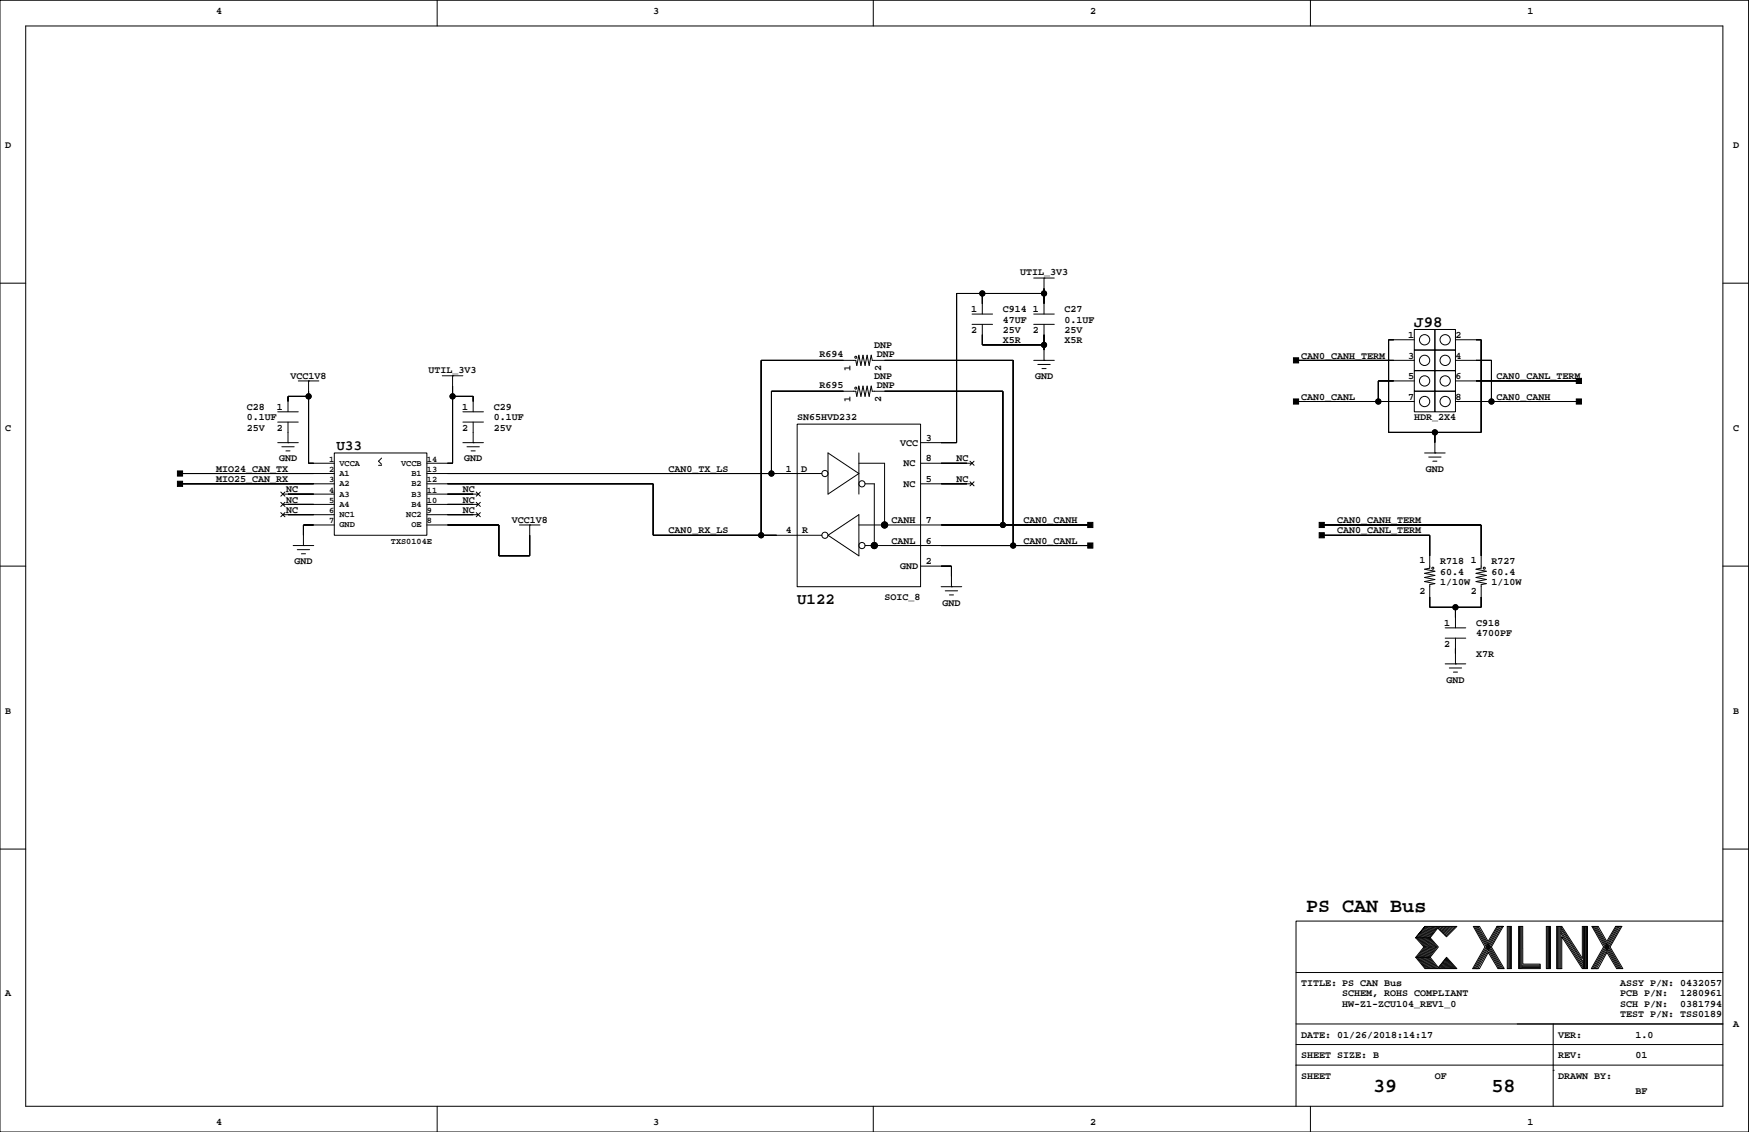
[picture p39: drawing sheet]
<svg xmlns="http://www.w3.org/2000/svg" width="432mm" height="279mm" viewBox="0 0 432 279" stroke-linecap="round" stroke-linejoin="round" font-family="sans-serif">
<defs><g id="words">
<g font-size="4.9">
<text x="322.5" y="225.2">PS CAN Bus</text>
<text x="339" y="269.6">39</text>
<text x="368.2" y="269.6">58</text>
</g>
<g font-size="3.9">
<text x="349.2" y="80.6">J98</text>
<text x="196.8" y="149.2">U122</text>
</g>
<text font-size="3.5" x="83" y="111.2">U33</text>
<g font-size="2.5">
<text x="53.3" y="3.4">4</text>
<text x="161.3" y="3.4">3</text>
<text x="269.2" y="3.4">2</text>
<text x="377.1" y="3.4">1</text>
<text x="1.3" y="36.4">D</text>
<text x="427.9" y="36.4">D</text>
<text x="251.8" y="67.9">UTIL_3V3</text>
<text x="239.8" y="77.1">1</text>
<text x="247.6" y="77.1">C914</text>
<text x="255" y="77.1">1</text>
<text x="262.8" y="77.1">C27</text>
<text x="239.8" y="82.2">2</text>
<text x="247.6" y="79.6">47UF</text>
<text x="247.6" y="82.2">25V</text>
<text x="255" y="82.2">2</text>
<text x="262.8" y="79.6">0.1UF</text>
<text x="262.8" y="82.2">25V</text>
<text x="347.7" y="83.4">1</text>
<text x="359.3" y="83.4">2</text>
<text x="202.3" y="88.1">R694</text>
<text x="215.9" y="86">DNP</text>
<text x="216.5" y="88.1">DNP</text>
<text x="247.6" y="84.7">X5R</text>
<text x="262.8" y="84.7">X5R</text>
<text x="321.2" y="88.5">CAN0_CANH_TERM</text>
<text x="347.7" y="88.5">3</text>
<text x="359.3" y="88.5">4</text>
<text x="71.7" y="93.6">VCC1V8</text>
<text x="105.8" y="92.1">UTIL_3V3</text>
<text x="202.3" y="95.8">R695</text>
<text x="209.9" y="91.5" transform="rotate(-90 209.9 91.5)">1</text>
<text x="215.9" y="93.6">DNP</text>
<text x="216.5" y="95.8">DNP</text>
<text x="217.6" y="91.5" transform="rotate(-90 217.6 91.5)">2</text>
<text x="255.5" y="93.6">GND</text>
<text x="347.7" y="93.6">5</text>
<text x="359.3" y="93.6">6</text>
<text x="369.5" y="93.6">CAN0_CANL_TERM</text>
<text x="60.9" y="101.2">C28</text>
<text x="68.4" y="101.2">1</text>
<text x="114.1" y="101.2">1</text>
<text x="121.9" y="101.2">C29</text>
<text x="209.9" y="99.1" transform="rotate(-90 209.9 99.1)">1</text>
<text x="217.6" y="99.1" transform="rotate(-90 217.6 99.1)">2</text>
<text x="321.2" y="98.7">CAN0_CANL</text>
<text x="347.7" y="98.7">7</text>
<text x="359.3" y="98.7">8</text>
<text x="369.5" y="98.7">CAN0_CANH</text>
<text x="1.3" y="106.3">C</text>
<text x="60.9" y="103.7">0.1UF</text>
<text x="60.9" y="106.3">25V</text>
<text x="68.4" y="106.3">2</text>
<text x="114.1" y="106.3">2</text>
<text x="121.9" y="106.3">25V</text>
<text x="121.9" y="103.7">0.1UF</text>
<text x="196.8" y="103.7">SN65HVD232</text>
<text x="349.2" y="103.7">HDR_2X4</text>
<text x="427.9" y="106.3">C</text>
<text x="68.9" y="113.9">GND</text>
<text x="114.6" y="113.9">GND</text>
<text x="222.2" y="110.1">VCC</text>
<text x="228.6" y="108.8">3</text>
<text x="228.6" y="113.9">8</text>
<text x="236.2" y="113.9">NC</text>
<text x="53.3" y="116.4">MIO24_CAN_TX</text>
<text x="53.3" y="119">MIO25_CAN_RX</text>
<text x="165.1" y="116.4">CAN0_TX_LS</text>
<text x="194" y="116.4">1</text>
<text x="197.8" y="116.4">D</text>
<text x="223" y="115">NC</text>
<text x="228.6" y="119">5</text>
<text x="236.2" y="119">NC</text>
<text x="352" y="116.4">GND</text>
<text x="70.7" y="121.5">NC</text>
<text x="70.7" y="124.1">NC</text>
<text x="114.3" y="121.5">NC</text>
<text x="114.3" y="124.1">NC</text>
<text x="223" y="120.1">NC</text>
<text x="70.7" y="126.6">NC</text>
<text x="114.3" y="126.6">NC</text>
<text x="126.3" y="129.1">VCC1V8</text>
<text x="165.1" y="131.7">CAN0_RX_LS</text>
<text x="194" y="131.7">4</text>
<text x="198.1" y="131.7">R</text>
<text x="220.1" y="129.1">CANH</text>
<text x="228.6" y="129.1">7</text>
<text x="252.7" y="129.1">CAN0_CANH</text>
<text x="330.1" y="129.1">CAN0_CANH_TERM</text>
<text x="330.1" y="131.7">CAN0_CANL_TERM</text>
<text x="220.1" y="134.2">CANL</text>
<text x="228.6" y="134.2">6</text>
<text x="252.7" y="134.2">CAN0_CANL</text>
<text x="72.7" y="139.3">GND</text>
<text x="222.2" y="140.6">GND</text>
<text x="228.6" y="139.3">2</text>
<text x="350.4" y="138.9">1</text>
<text x="355.5" y="139.3">R718</text>
<text x="355.5" y="141.8">60.4</text>
<text x="363.1" y="138.9">1</text>
<text x="368.2" y="139.3">R727</text>
<text x="368.2" y="141.8">60.4</text>
<text x="218.4" y="148.2">SOIC_8</text>
<text x="232.7" y="149.4">GND</text>
<text x="350.4" y="146.5">2</text>
<text x="355.5" y="144.4">1/10W</text>
<text x="363.1" y="146.5">2</text>
<text x="368.2" y="144.4">1/10W</text>
<text x="356.6" y="154.5">1</text>
<text x="364.4" y="154.5">C918</text>
<text x="356.6" y="159.6">2</text>
<text x="364.4" y="157.1">4700PF</text>
<text x="364.4" y="162.1">X7R</text>
<text x="357.1" y="168.5">GND</text>
<text x="1.3" y="176.1">B</text>
<text x="427.9" y="176.1">B</text>
<text x="1.3" y="245.9">A</text>
<text x="321.2" y="243.4">TITLE: PS CAN Bus</text>
<text x="331.4" y="245.9">SCHEM, ROHS COMPLIANT</text>
<text x="400" y="245.9">PCB P/N:</text>
<text x="400" y="243.4">ASSY P/N: 0432057</text>
<text x="414.8" y="245.9">1280961</text>
<text x="331.4" y="248.5">HW-Z1-ZCU104_REV1_0</text>
<text x="400" y="251">TEST P/N: TSS0189</text>
<text x="400" y="248.5">SCH P/N:</text>
<text x="414.8" y="248.5">0381794</text>
<text x="321.2" y="256.1">DATE: 01/26/2018:14:17</text>
<text x="384.7" y="256.1">VER:</text>
<text x="403.8" y="256.1">1.0</text>
<text x="427.9" y="253.6">A</text>
<text x="321.2" y="261.2">SHEET SIZE: B</text>
<text x="384.7" y="261.2">REV:</text>
<text x="403.8" y="261.2">01</text>
<text x="321.2" y="266.3">SHEET</text>
<text x="354.2" y="266.3">OF</text>
<text x="384.7" y="266.3">DRAWN BY:</text>
<text x="403.8" y="270.1">BF</text>
<text x="53.3" y="277.7">4</text>
<text x="161.3" y="277.7">3</text>
<text x="269.2" y="277.7">2</text>
<text x="377.1" y="277.7">1</text>
</g>
<g font-size="2.1">
<text x="81.3" y="114">1</text>
<text x="105.4" y="114">14</text>
<text x="81.3" y="119">3</text>
<text x="81.3" y="116.5">2</text>
<text x="83.8" y="114.9">VCCA</text>
<text x="83.8" y="117.5">A1</text>
<text x="99" y="114.9">VCCB</text>
<text x="101.6" y="117.5">B1</text>
<text x="105.4" y="119">12</text>
<text x="105.4" y="116.5">13</text>
<text x="81.3" y="124.1">5</text>
<text x="81.3" y="121.6">4</text>
<text x="83.8" y="120">A2</text>
<text x="83.8" y="122.6">A3</text>
<text x="83.8" y="125.1">A4</text>
<text x="101.6" y="120">B2</text>
<text x="101.6" y="122.6">B3</text>
<text x="101.6" y="125.1">B4</text>
<text x="105.4" y="124.1">10</text>
<text x="105.4" y="121.6">11</text>
<text x="81.3" y="126.7">6</text>
<text x="81.3" y="129.2">7</text>
<text x="83.8" y="130.2">GND</text>
<text x="83.8" y="127.6">NC1</text>
<text x="100.3" y="127.6">NC2</text>
<text x="101.6" y="130.2">OE</text>
<text x="105.4" y="129.2">8</text>
<text x="105.4" y="126.7">9</text>
<text x="96.5" y="134.3">TXS0104E</text>
</g>
</g></defs>
<g fill="none" stroke="#000" stroke-width=".25">
<path d="M0 .1h431.7v279.3h-431.7zM6.3 6.4h419.1v266.7h-419.1zM107.9 .1v6.3M215.6 .1v6.3M323.5 .1v6.3M0 69.9h6.3M240 77.5h5.1M242.5 72.4v5.1M255.2 77.5h5.1M255.2 68.6h5.1M257.8 68.6h.1M257.8 68.6v8.9"/>
<path d="M257.8 72.4h-21.6v36.9h-8.9M425.4 69.9h6.3M73.6 94h5.1M76.2 94h.1M76.2 94v20.3h6.3M76.2 97.8h-5.1v3.8M109.2 92.8h5.1M111.7 92.8h.1M111.7 92.8v21.5h-6.3M111.7 97.8h5.1v3.8M240 80.1h5.1M242.5 80.1v5h15.3"/>
<path d="M255.2 80.1h5.1M255.2 88.9h5.1M256.2 90h3.1M257.2 91h1.1M257.8 88.9h.1M257.8 80.1v8.8M320 88.9h29.2M320 99.1h29.2M349.2 96.6h5v5h-5zM349.2 91.5h5v5.1h-5zM349.2 86.4h5v5.1h-5zM349.2 81.3h5v5.1h-5z"/>
<path d="M349.2 83.9h-6.4v22.8h22.9v-22.8h-6.4M349.2 94h-8.9v5.1M354.2 96.6h5.1v5h-5.1zM354.2 91.5h5.1v5.1h-5.1zM354.2 86.4h5.1v5.1h-5.1zM354.2 81.3h5.1v5.1h-5.1zM359.3 88.9h8.9v10.2M359.3 94h30.5M359.3 99.1h30.5M44.4 116.9h38.1M44.4 119.4h38.1M68.6 104.2h5"/>
<path d="M68.6 101.6h5M68.6 109.3h5M69.6 110.3h3M70.6 111.3h1M71.1 106.7h.1M71.1 109.3h.1M71.1 104.2v5.1M82.5 111.8h22.9v20.3h-22.9zM93.5 114.8h.7M94.2 113.1l-.7 .7 .7 .8M105.4 116.9h97.5M105.4 119.4h55.9v12.7h41.6"/>
<path d="M114.3 104.2h5.1M114.3 101.6h5.1M114.3 109.3h5.1M115.3 110.3h3M116.3 111.3h1M116.8 106.7h.1M116.8 109.3h.1M116.8 104.2v5.1M190.5 116.9v-20.3h20.8l.2 1.2 .5-2.5 .5 2.5 .6-2.5 .5 2.5 .5-2.5 .5 2.5 .5-2.5 .2 1.3h32.3v33M196.8 104.7h30.5v40.1h-30.5zM204.4 111.8l7.6 5.1-7.6 5.1zM212 114.3h6.4v15.3"/>
<path d="M212 111.8v10.2M213.6 119.4h2.3v15.3M227.3 114.3h12.7M227.3 119.4h12.7M239.5 113.8l1 1M239.5 118.9l1 1M240.5 113.8l-1 1M240.5 118.9l-1 1M351.7 111.8h5.1M352.7 112.8h3.1M353.7 113.8h1.1M354.2 111.8h.1"/>
<path d="M354.2 106.7v5.1M0 139.7h6.3M69.3 121.4l1 1.1M69.3 124l1 1M69.3 126.5l1 1M69.8 127h12.7M69.8 122h12.7M69.8 124.5h12.7M70.3 121.4l-1 1.1M70.3 124l-1 1M70.3 126.5l-1 1M72.4 134.7h5.1"/>
<path d="M73.4 135.7h3M74.4 136.7h1M74.9 134.7h.1M82.5 129.6h-7.6v5.1M105.4 127h12.7M105.4 129.6h17.8v7.6h7.6v-7.6M105.4 122h12.7M105.4 124.5h12.7M117.6 121.4l1 1.1M117.6 124l1 1M117.6 126.5l1 1M118.6 121.4l-1 1.1"/>
<path d="M118.6 124l-1 1M118.6 126.5l-1 1M128.2 129.6h5.1M130.8 129.6h.1M187.9 132.1v-43.2h23.4l.2 1.3 .5-2.5 .5 2.5 .6-2.5 .5 2.5 .5-2.5 .5 2.5 .5-2.5 .2 1.2h34.8v45.8M204.4 132.1l7.6-5.1v10.2zM212 129.6h57.2M213.6 134.7h55.6M227.3 139.7h7.6v5.1M326.3 129.6h39.4v10.6l-1.3 .3 2.5 .5-2.5 .5 2.5 .5-2.5 .5 2.5 .5-2.5 .5 2.5 .5-1.2 .3v5.6h-12.7v-5.6l1.2-.3-2.5-.5 2.5-.5-2.5-.5 2.5-.5-2.5-.5 2.5-.5-2.5-.5 1.3-.3v-8.1h-26.7M425.4 139.7h6.3M232.4 144.8h5"/>
<path d="M233.4 145.8h3M234.4 146.8h1M234.9 144.8h.1M356.8 157.5h5.1M356.8 155h5.1M359.3 149.9v5.1M359.3 157.5v6.4M356.8 163.9h5.1M357.8 164.9h3.1M358.8 165.9h1M359.3 163.9h.1M0 209.6h6.3"/>
<path d="M425.4 209.6h6.3M349.5 236.3h3.6M349.9 231.5l1.9 2.2-2 2.6 2.2 2.8M350.1 236.3l2.2 2.8M350.2 231.5l1.9 2.3-2 2.5M350.4 236.3l2.2 2.8M350.5 231.5l1.9 2.3-2 2.5M350.6 236.3l2.3 2.7M350.8 231.5l1.9 2.3-2 2.5M351 236.3l2.2 2.8M351.1 231.5l1.9 2.3-2 2.5M351.3 236.3l2.2 2.8"/>
<path d="M351.4 231.5l1.9 2.3-2 2.5M351.6 236.3l2.2 2.8M351.7 231.5l1.9 2.2M351.8 228.7l-2.3 2.8 2.3-2.8h7.9l-2.6 2.5-2.1-2.1-1.9 2.4 2 2.2-2 2.6 2 2.5 2-2.5 2.6 2.8h-7.9l-2.3-2.8M351.9 236.3l2.2 2.8M352 231.5l1.9 2.2M352.1 228.7l-2.2 2.7M352.2 236.3l2.2 2.8M352.3 231.5l1.9 2.3-2 2.5M352.4 228.7l-2.2 2.7M352.5 236.3l2.2 2.8M352.6 231.5l1.9 2.2"/>
<path d="M352.7 228.7l-2.2 2.7M352.8 236.3l2.2 2.8M352.8 231.5l2 2.2M353 228.7l-2.2 2.7M353.1 231.5h-3.6l2.1 2.2-2.1 2.6M353.2 228.7l-2.1 2.7M353.6 233.8l-2 2.5M353.6 228.7l-2.2 2.7M353.8 228.7l-2.1 2.7M353.9 233.8l-1.9 2.4M354.1 228.7l-2.1 2.7M354.4 228.7l-2.1 2.7"/>
<path d="M354.5 233.8l-2 2.5M354.7 228.7l-2.1 2.7M354.8 233.8l-2 2.5M355 228.7l-2.1 2.7M355.2 238.8l.2 .3M355.3 238.6l.4 .5M355.4 228.7l-.4 .4M355.4 238.4l.6 .7M355.6 238.3l.7 .8M355.7 238.1l.9 1M355.7 228.7l-.5 .5M355.9 237.9l1 1.2"/>
<path d="M356 237.8l1.2 1.3M356.1 228.7l-.8 .7M356.1 237.6l1.4 1.4M356.3 237.4l1.5 1.7M356.4 237.2l1.6 1.9M356.5 228.7l-1 .9M356.5 237.1l1.8 2M356.7 236.9l1.9 2.2M356.8 236.7l2.1 2.4M356.8 228.7l-1.1 1.1M356.9 236.6l2.3 2.5M357.1 236.5l2.3 2.6"/>
<path d="M357.2 228.7l-1.3 1.2M357.5 228.7l-1.4 1.4M357.8 228.7l-1.6 1.6M358.2 228.7l-1.8 1.7M358.5 228.7l-1.9 1.9M359 228.7l-2.2 2.1M359.3 228.7l-2.3 2.3M364 228.7l6.1 10.4M364.3 228.7l6.1 10.4M364.6 228.7l6.1 10.4M364.9 228.7l6.1 10.4M367.4 232.3l-2.1-3.6h-1.6l2.9 5-3 5.4h1.7l2.1-4 2.4 4h1.6l-3.2-5.4"/>
<path d="M369.6 228.7l-2.2 3.6M369.8 228.7l-5.9 10.4M370.2 228.7l-6 10.4M370.5 228.7l-6 10.4M370.8 228.7l-6 10.4M371.1 228.7h-1.5h1.5l-2.9 5M372.1 228.7h1v10.4h-1zM372.4 228.7v10.4M372.6 228.7v10.4M372.9 228.7v10.4M374.9 228.7h1v9.3h4.3v1.1h-5.3zM375.1 228.7v10.4"/>
<path d="M375.4 228.7v10.4M375.7 228.7v10.4M375.7 238.2h4.5M375.7 238.5h4.5M375.7 238.8h4.5M381.8 228.7h1v10.4h-1zM382 228.7v10.4M382.3 228.7v10.4M382.5 228.7v10.4M384.3 228.7h1.3l5.1 7.8v-7.8h1.2v10.4h-1.2l-5.1-7.9v7.9h-1.3zM384.5 228.7v10.4M384.8 228.7v10.4"/>
<path d="M385.1 228.7v10.4M385.3 228.7v10.4M385.3 230.3l5.6 8.7M385.3 229.8l5.6 8.7M385.3 229.2l5.6 8.7M385.3 228.8l5.6 8.7M390.9 228.7v10.4M391.2 228.7v10.4M391.5 228.7v10.4M391.7 228.6v10.4M393.3 228.7l6.1 10.4M393.6 228.7l6.1 10.4"/>
<path d="M393.9 228.7l6.1 10.4M394.2 228.7l6.1 10.4M396.7 232.3l-2.1-3.6h-1.6l2.9 5-3 5.4M397.5 233.7l3.2 5.4h-1.6l-2.4-4-2.2 4h-1.6M398.9 228.7l-2.2 3.6M399.1 228.7l-6 10.4M399.4 228.7l-5.9 10.4M399.7 228.7l-5.9 10.4M400.1 228.7l-6 10.4M400.4 228.7h-1.5h1.5l-2.9 5M425.4 227.3h-105.4v35.6M320 257.8h105.4"/>
<path d="M320 252.7h105.4M320 240h105.4M383.5 252.7v20.4M107.9 273.1v6.3M215.6 273.1v6.3M320 262.9v10.2M320 262.9h105.4M323.5 273.1v6.3M383.5 264.2h.1"/>
<circle cx="242.5" cy="72.4" r=".63"/>
<circle cx="257.8" cy="72.4" r=".63"/>
<circle cx="76.2" cy="97.8" r=".63"/>
<circle cx="111.7" cy="97.8" r=".63"/>
<circle cx="211.3" cy="95.8" r=".25"/>
<circle cx="211.3" cy="88.2" r=".25"/>
<circle cx="257.8" cy="85.1" r=".63"/>
<circle cx="340.3" cy="99.1" r=".63"/>
<circle cx="351.7" cy="99.1" r="1.27"/>
<circle cx="351.7" cy="88.9" r="1.27"/>
<circle cx="351.7" cy="83.9" r="1.27"/>
<circle cx="351.7" cy="94" r="1.27"/>
<circle cx="356.8" cy="99.1" r="1.27"/>
<circle cx="356.8" cy="88.9" r="1.27"/>
<circle cx="356.8" cy="83.9" r="1.27"/>
<circle cx="356.8" cy="94" r="1.27"/>
<circle cx="368.2" cy="99.1" r=".63"/>
<circle cx="190.5" cy="116.9" r=".63"/>
<circle cx="203.7" cy="116.9" r=".76"/>
<circle cx="212.8" cy="119.4" r=".76"/>
<circle cx="354.2" cy="106.7" r=".63"/>
<circle cx="187.9" cy="132.1" r=".63"/>
<circle cx="203.7" cy="132.1" r=".76"/>
<circle cx="212.8" cy="134.7" r=".76"/>
<circle cx="215.9" cy="134.7" r=".76"/>
<circle cx="218.4" cy="129.6" r=".76"/>
<circle cx="247.6" cy="129.6" r=".63"/>
<circle cx="250.1" cy="134.7" r=".63"/>
<circle cx="353.7" cy="140.2" r=".25"/>
<circle cx="359.3" cy="149.9" r=".63"/>
<circle cx="366.4" cy="140.2" r=".25"/>
</g>
<g fill="#000" stroke="#000" stroke-width=".25">
<path d="M236.2 72.4v36.9z" fill-rule="evenodd"/>
<path d="M242.5 72.4v2.6z" fill-rule="evenodd"/>
<path d="M236.2 72.4h6.3z" fill-rule="evenodd"/>
<path d="M257.8 72.4v2.6z" fill-rule="evenodd"/>
<path d="M242.5 72.4h15.3z" fill-rule="evenodd"/>
<path d="M257.8 71.2v1.2z" fill-rule="evenodd"/>
<path d="M71.1 97.8v1.3z" fill-rule="evenodd"/>
<path d="M76.2 96.6v1.2z" fill-rule="evenodd"/>
<path d="M71.1 97.8h5.1z" fill-rule="evenodd"/>
<path d="M76.2 97.8v16.5z" fill-rule="evenodd"/>
<path d="M111.7 97.8v16.5z" fill-rule="evenodd"/>
<path d="M111.7 95.3v2.5z" fill-rule="evenodd"/>
<path d="M111.7 97.8h5.1z" fill-rule="evenodd"/>
<path d="M116.8 97.8v1.3z" fill-rule="evenodd"/>
<path d="M187.9 88.9v43.2z" fill-rule="evenodd"/>
<path d="M190.5 96.6v20.3z" fill-rule="evenodd"/>
<path d="M187.9 88.9h20.3z" fill-rule="evenodd"/>
<path d="M190.5 96.6h17.7z" fill-rule="evenodd"/>
<path d="M242.5 82.6v2.5z" fill-rule="evenodd"/>
<path d="M218.4 96.6h29.2z" fill-rule="evenodd"/>
<path d="M247.6 96.6v33z" fill-rule="evenodd"/>
<path d="M218.4 88.9h31.7z" fill-rule="evenodd"/>
<path d="M250.1 88.9v45.8z" fill-rule="evenodd"/>
<path d="M257.8 82.6v2.5z" fill-rule="evenodd"/>
<path d="M257.8 85.1v1.3z" fill-rule="evenodd"/>
<path d="M242.5 85.1h15.3z" fill-rule="evenodd"/>
<path d="M319.3 98.5h1.3v1.2h-1.3z" fill-rule="evenodd"/>
<path d="M319.3 88.3h1.3v1.3h-1.3z" fill-rule="evenodd"/>
<path d="M340.3 94v5.1z" fill-rule="evenodd"/>
<path d="M320 99.1h20.3z" fill-rule="evenodd"/>
<path d="M342.8 83.9v22.8z" fill-rule="evenodd"/>
<path d="M342.8 83.9h1.3z" fill-rule="evenodd"/>
<path d="M340.3 94h3.8z" fill-rule="evenodd"/>
<path d="M340.3 99.1h3.8z" fill-rule="evenodd"/>
<path d="M320 88.9h24.1z" fill-rule="evenodd"/>
<path d="M364.4 83.9h1.3z" fill-rule="evenodd"/>
<path d="M365.7 83.9v22.8z" fill-rule="evenodd"/>
<path d="M364.4 88.9h3.8z" fill-rule="evenodd"/>
<path d="M368.2 88.9v10.2z" fill-rule="evenodd"/>
<path d="M364.4 99.1h3.8z" fill-rule="evenodd"/>
<path d="M389.2 98.5h1.2v1.2h-1.2z" fill-rule="evenodd"/>
<path d="M389.2 93.4h1.2v1.3h-1.2z" fill-rule="evenodd"/>
<path d="M368.2 99.1h21.6z" fill-rule="evenodd"/>
<path d="M364.4 94h25.4z" fill-rule="evenodd"/>
<path d="M43.8 116.2h1.3v1.3h-1.3z" fill-rule="evenodd"/>
<path d="M44.4 116.9h33.1z" fill-rule="evenodd"/>
<path d="M76.2 114.3h1.3z" fill-rule="evenodd"/>
<path d="M44.4 119.4h33.1z" fill-rule="evenodd"/>
<path d="M110.5 114.3h1.2z" fill-rule="evenodd"/>
<path d="M110.5 119.4h50.8z" fill-rule="evenodd"/>
<path d="M161.3 119.4v12.7z" fill-rule="evenodd"/>
<path d="M110.5 116.9h80z" fill-rule="evenodd"/>
<path d="M190.5 116.9h1.2z" fill-rule="evenodd"/>
<path d="M232.4 109.3h3.8z" fill-rule="evenodd"/>
<path d="M232.4 114.3h6.3z" fill-rule="evenodd"/>
<path d="M232.4 119.4h6.3z" fill-rule="evenodd"/>
<path d="M342.8 106.7h11.4z" fill-rule="evenodd"/>
<path d="M354.2 106.7v2.6z" fill-rule="evenodd"/>
<path d="M354.2 106.7h11.5z" fill-rule="evenodd"/>
<path d="M43.8 118.8h1.3v1.3h-1.3z" fill-rule="evenodd"/>
<path d="M74.9 129.6v2.5z" fill-rule="evenodd"/>
<path d="M74.9 129.6h2.6z" fill-rule="evenodd"/>
<path d="M71.1 122h6.4z" fill-rule="evenodd"/>
<path d="M71.1 124.5h6.4z" fill-rule="evenodd"/>
<path d="M71.1 127h6.4z" fill-rule="evenodd"/>
<path d="M110.5 122h6.3z" fill-rule="evenodd"/>
<path d="M110.5 124.5h6.3z" fill-rule="evenodd"/>
<path d="M110.5 127h6.3z" fill-rule="evenodd"/>
<path d="M110.5 129.6h12.7z" fill-rule="evenodd"/>
<path d="M123.2 129.6v7.6z" fill-rule="evenodd"/>
<path d="M123.2 137.2h7.6z" fill-rule="evenodd"/>
<path d="M130.8 132.1v5.1z" fill-rule="evenodd"/>
<path d="M161.3 132.1h26.6z" fill-rule="evenodd"/>
<path d="M187.9 132.1h3.8z" fill-rule="evenodd"/>
<path d="M234.9 139.7v2.6z" fill-rule="evenodd"/>
<path d="M232.4 139.7h2.5z" fill-rule="evenodd"/>
<path d="M232.4 129.6h15.2z" fill-rule="evenodd"/>
<path d="M232.4 134.7h17.7z" fill-rule="evenodd"/>
<path d="M268.5 134h1.3v1.3h-1.3z" fill-rule="evenodd"/>
<path d="M268.5 128.9h1.3v1.3h-1.3z" fill-rule="evenodd"/>
<path d="M250.1 134.7h19.1z" fill-rule="evenodd"/>
<path d="M247.6 129.6h21.6z" fill-rule="evenodd"/>
<path d="M325.7 128.9h1.3v1.3h-1.3z" fill-rule="evenodd"/>
<path d="M325.7 131.5h1.3v1.2h-1.3z" fill-rule="evenodd"/>
<path d="M353 132.1v5.1z" fill-rule="evenodd"/>
<path d="M326.3 132.1h26.7z" fill-rule="evenodd"/>
<path d="M365.7 129.6v7.6z" fill-rule="evenodd"/>
<path d="M326.3 129.6h39.4z" fill-rule="evenodd"/>
<path d="M353 147.3v2.6z" fill-rule="evenodd"/>
<path d="M359.3 149.9v2.5z" fill-rule="evenodd"/>
<path d="M353 149.9h6.3z" fill-rule="evenodd"/>
<path d="M365.7 147.3v2.6z" fill-rule="evenodd"/>
<path d="M359.3 149.9h6.4z" fill-rule="evenodd"/>
<path d="M359.3 160v1.3z" fill-rule="evenodd"/>
<circle cx="242.5" cy="72.4" r=".63"/>
<circle cx="257.8" cy="72.4" r=".63"/>
<circle cx="76.2" cy="97.8" r=".63"/>
<circle cx="111.7" cy="97.8" r=".63"/>
<circle cx="257.8" cy="85.1" r=".63"/>
<circle cx="340.3" cy="99.1" r=".63"/>
<circle cx="368.2" cy="99.1" r=".63"/>
<circle cx="190.5" cy="116.9" r=".63"/>
<circle cx="354.2" cy="106.7" r=".63"/>
<circle cx="187.9" cy="132.1" r=".63"/>
<circle cx="215.9" cy="134.7" r=".76"/>
<circle cx="218.4" cy="129.6" r=".76"/>
<circle cx="247.6" cy="129.6" r=".63"/>
<circle cx="250.1" cy="134.7" r=".63"/>
<circle cx="359.3" cy="149.9" r=".63"/>
</g>
<use href="#words"/>
</svg>
